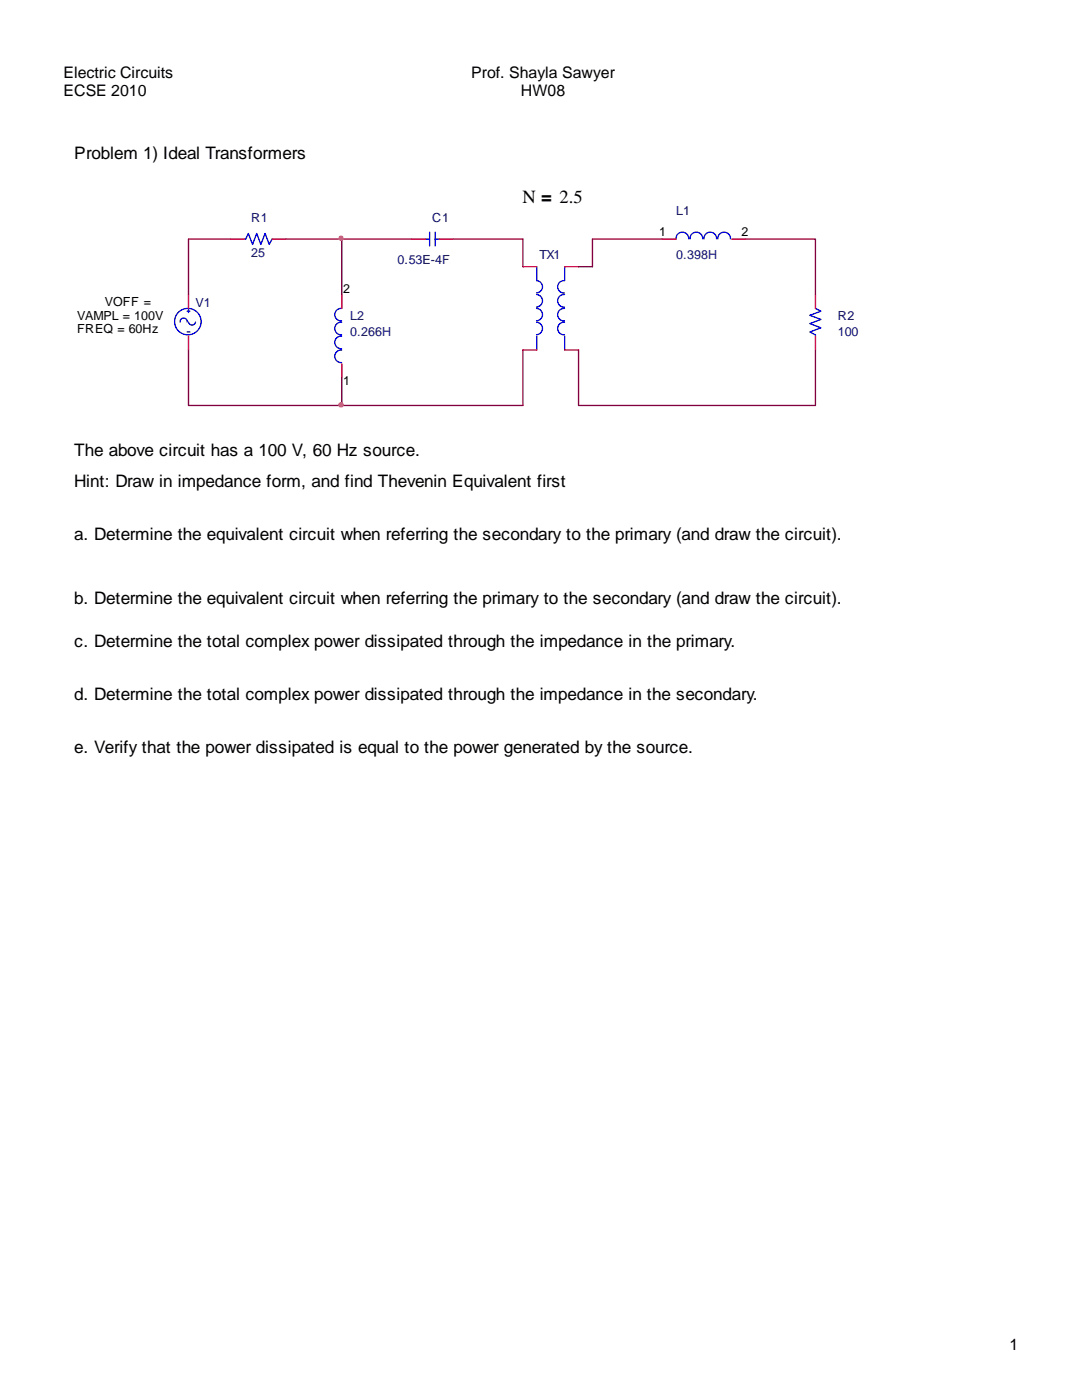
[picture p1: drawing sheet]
<svg xmlns="http://www.w3.org/2000/svg" width="216mm" height="279mm" viewBox="0 0 216 279" stroke-linecap="round" stroke-linejoin="round" font-family="sans-serif">
<defs><g id="words">
<text font-size="3.7" x="104.2" y="40.5">N = 2.5</text>
<g font-size="3.4">
<text x="14.8" y="31.7">Problem 1) Ideal Transformers</text>
<text x="14.8" y="90.9">The above circuit has a 100 V, 60 Hz source.</text>
<text x="14.8" y="97.3">Hint: Draw in impedance form, and find Thevenin Equivalent first</text>
<text x="14.8" y="107.9">a. Determine the equivalent circuit when referring the secondary to the primary (and draw the circuit).</text>
<text x="14.8" y="120.6">b. Determine the equivalent circuit when referring the primary to the secondary (and draw the circuit).</text>
<text x="14.8" y="129">c. Determine the total complex power dissipated through the impedance in the primary.</text>
<text x="14.8" y="139.6">d. Determine the total complex power dissipated through the impedance in the secondary.</text>
<text x="14.8" y="150.2">e. Verify that the power dissipated is equal to the power generated by the source.</text>
</g>
<g font-size="3.2">
<text x="12.7" y="15.6">Electric Circuits</text>
<text x="94" y="15.6">Prof. Shayla Sawyer</text>
<text x="12.7" y="19.1">ECSE 2010</text>
<text x="104" y="19.1">HW08</text>
<text x="201.4" y="269.5">1</text>
</g>
<g font-size="2.5" fill="#000080">
<text x="50.1" y="44.4">R1</text>
<text x="86.3" y="44.4">C1</text>
<text x="134.9" y="43">L1</text>
<text x="50.1" y="51.3">25</text>
<text x="79.3" y="52.7">0.53E-4F</text>
<text x="107.7" y="51.6">TX1</text>
<text x="134.9" y="51.6">0.398H</text>
<text x="39" y="61.3">V1</text>
<text x="69.9" y="63.8">L2</text>
<text x="167.2" y="63.8">R2</text>
<text x="69.9" y="67.1">0.266H</text>
<text x="167.2" y="67.1">100</text>
</g>
<g font-size="2.5">
<text x="131.6" y="47.2">1</text>
<text x="148" y="47.2">2</text>
<text x="68.5" y="58.5">2</text>
<text x="15.4" y="63.8">VAMPL = 100V</text>
<text x="20.9" y="61">VOFF =</text>
<text x="15.4" y="66.5">FREQ = 60Hz</text>
<text x="68.5" y="76.8">1</text>
</g>
</g></defs>
<path d="M15.1 40.2v43.2h156.6v-42.9h-156.9" fill="none" stroke="#fff" stroke-width=".79"/>
<g fill="none" stroke="#00f" stroke-width=".26">
<path d="M48.7 47.7h.3l.6-1.1 .8 2.2 .8-2.2 .8 2.2 .9-2.2 .8 2.2 .6-1.1M84.9 47.7h.8M85.7 46.3v2.8M86.8 46.3v2.8M86.8 47.7h.9M107.1 58.8a1.25 1.25 0 0 1 1.1 1.2 1.25 1.25 0 0 1-1.1 1.3M107.1 53.2v2.8a1.23 1.23 0 0 1 1.1 1.2 1.23 1.23 0 0 1-1.1 1.3M112.7 56a1.23 1.23 0 0 0-1.4 1.2 1.23 1.23 0 0 0 1.3 1.3M112.7 58.8a1.25 1.25 0 0 0-1.4 1.2 1.25 1.25 0 0 0 1.3 1.3M112.7 53.2v2.8M137.4 47.7a1.25 1.25 0 0 0-1.3-1.4 1.25 1.25 0 0 0-1.2 1.4M140.2 47.7a1.25 1.25 0 0 0-1.3-1.4 1.25 1.25 0 0 0-1.2 1.4"/>
<path d="M143 47.7a1.25 1.25 0 0 0-1.3-1.4 1.25 1.25 0 0 0-1.2 1.4M145.7 47.7a1.25 1.25 0 0 0-1.2-1.4 1.25 1.25 0 0 0-1.3 1.4M37.3 64.3a.7 .7 0 0 0-.7-.8 .7 .7 0 0 0-.7 .8M37.3 66.3h.6M37.3 62.1h.6M37.6 61.8v.6M39 64.3a.71 .71 0 0 1-.7 .6 .71 .71 0 0 1-.7-.6M68.2 67.1a1.25 1.25 0 0 0-1.4 1.2 1.25 1.25 0 0 0 1.4 1.3M68.2 64.3a1.25 1.25 0 0 0-1.4 1.2 1.25 1.25 0 0 0 1.4 1.3M68.2 61.6a1.24 1.24 0 0 0-1.4 1.2 1.24 1.24 0 0 0 1.4 1.2M68.2 69.8a1.25 1.25 0 0 0-1.4 1.3 1.25 1.25 0 0 0 1.4 1.2M107.1 61.6a1.24 1.24 0 0 1 1.1 1.2 1.24 1.24 0 0 1-1.1 1.2"/>
<path d="M107.1 64.3a1.25 1.25 0 0 1 1.1 1.3 1.25 1.25 0 0 1-1.1 1.2M107.1 67.1v2.7M112.7 61.6a1.24 1.24 0 0 0-1.4 1.2 1.24 1.24 0 0 0 1.3 1.2M112.7 64.3a1.25 1.25 0 0 0-1.4 1.2 1.25 1.25 0 0 0 1.3 1.3M112.7 67.1v2.7M162.7 61.6l1.1 .5-2.2 .8 2.2 .9-2.2 .8 2.2 .8-2.2 .9 1.1 .5v.3"/>
<circle cx="37.5" cy="64.2" r="2.64"/>
</g>
<g fill="none" stroke="#f00" stroke-width=".26">
<path d="M37.6 58.8v2.8M46 47.7h2.7M54.3 47.7h2.8M68.2 58.8v2.8M82.1 47.7h2.8M87.7 47.7h2.7M104.3 53.2h2.8M112.7 53.2h2.7M132.1 47.7h2.8M146 47.7h2.8M162.7 58.8v2.8M37.6 67.1v2.7"/>
<path d="M68.2 72.6v2.8M104.3 69.8h2.8M112.7 69.8h2.7M162.7 67.1v2.7"/>
</g>
<path d="M46 47.7h-8.4v11.1M57.1 47.7h11.1M68.2 47.7v11.1M68.2 47.7h13.9M90.4 47.7h13.9v5.5M132.1 47.7h-13.9v5.5h-2.8M148.8 47.7h13.9v11.1M37.6 69.8v11.1h30.6M68.2 75.4v5.5M104.3 69.8v11.1h-36.1M115.4 69.8v11.1h47.3v-11.1" fill="none" stroke="#800040" stroke-width=".26"/>
<g fill="#f0f" stroke="#f0f" stroke-width=".26">
<circle cx="68" cy="47.6" r=".43"/>
<circle cx="68.1" cy="80.8" r=".42"/>
</g>
<path d="M103.5 36.5h12.9v5.3h-12.9z" fill="#fff"/>
<use href="#words"/>
</svg>
